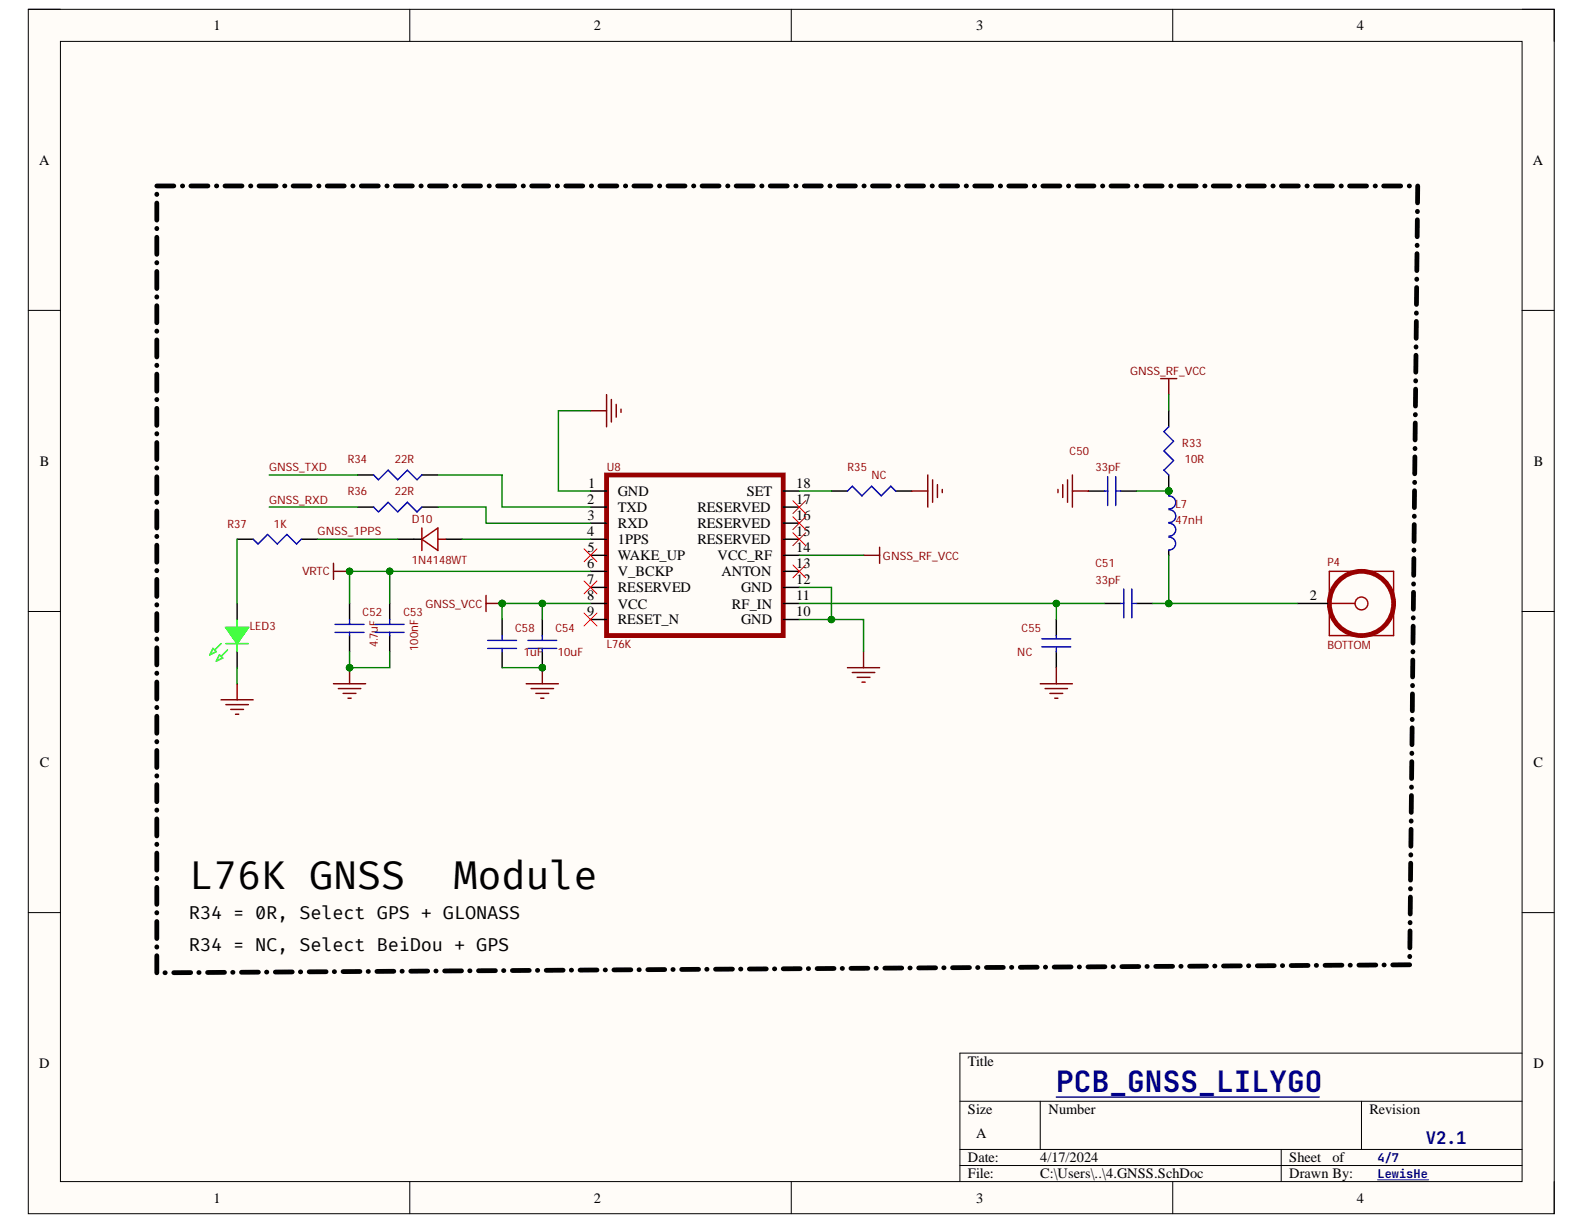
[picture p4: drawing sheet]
<svg xmlns="http://www.w3.org/2000/svg" width="279mm" height="216mm" viewBox="0 0 279 216" stroke-linecap="round" stroke-linejoin="round" font-family="sans-serif">
<defs><g id="words">
<g font-size="6.9">
<text x="33.3" y="156.7">L76K GNSS</text>
<text x="80" y="156.7">Module</text>
</g>
<text font-size="5.2" fill="#000080" x="186.3" y="192.7">PCB_GNSS_LILYGO</text>
<g font-size="3.2">
<text x="33.3" y="162.1">R34 = 0R, Select GPS + GLONASS</text>
<text x="33.3" y="167.7">R34 = NC, Select BeiDou + GPS</text>
</g>
<text font-size="3" fill="#000080" x="251.5" y="201.8">V2.1</text>
<g font-size="2.5">
<text x="37.6" y="5.3">1</text>
<text x="104.7" y="5.3">2</text>
<text x="172.2" y="5.3">3</text>
<text x="239.3" y="5.3">4</text>
<text x="6.9" y="29">A</text>
<text x="270.4" y="29">A</text>
<text x="7" y="82.1">B</text>
<text x="270.6" y="82.1">B</text>
<text x="103.6" y="88.9">2</text>
<text x="103.7" y="86">1</text>
<text x="109" y="87.5">GND</text>
<text x="131.7" y="87.5">SET</text>
<text x="140.4" y="88.9">17</text>
<text x="140.4" y="86">18</text>
<text x="103.6" y="94.6">4</text>
<text x="103.6" y="91.7">3</text>
<text x="109" y="90.3">TXD</text>
<text x="109" y="93.1">RXD</text>
<text x="123" y="93.1">RESERVED</text>
<text x="123" y="90.3">RESERVED</text>
<text x="140.4" y="94.6">15</text>
<text x="140.4" y="91.7">16</text>
<text x="103.6" y="100.2">6</text>
<text x="103.6" y="97.4">5</text>
<text x="109" y="96">1PPS</text>
<text x="109" y="98.8">WAKE_UP</text>
<text x="109" y="101.7">V_BCKP</text>
<text x="123" y="96">RESERVED</text>
<text x="126.6" y="98.8">VCC_RF</text>
<text x="127.2" y="101.7">ANTON</text>
<text x="140.4" y="100.2">13</text>
<text x="140.4" y="97.4">14</text>
<text x="103.6" y="103">7</text>
<text x="103.6" y="105.9">8</text>
<text x="109" y="104.5">RESERVED</text>
<text x="109" y="107.3">VCC</text>
<text x="129.1" y="107.3">RF_IN</text>
<text x="130.7" y="104.5">GND</text>
<text x="140.4" y="105.9">11</text>
<text x="140.4" y="103">12</text>
<text x="231" y="105.9">2</text>
<text x="103.6" y="108.7">9</text>
<text x="109" y="110.1">RESET_N</text>
<text x="130.7" y="110.1">GND</text>
<text x="140.4" y="108.7">10</text>
<text x="7" y="135.3">C</text>
<text x="270.5" y="135.3">C</text>
<text x="6.9" y="188.4">D</text>
<text x="170.7" y="188">Title</text>
<text x="270.5" y="188.4">D</text>
<text x="170.7" y="196.5">Size</text>
<text x="184.9" y="196.5">Number</text>
<text x="241.5" y="196.5">Revision</text>
<text x="172.2" y="200.8">A</text>
<text x="170.7" y="205">Date:</text>
<text x="170.7" y="207.8">File:</text>
<text x="183.5" y="205">4/17/2024</text>
<text x="183.5" y="207.8">C:\Users\..\4.GNSS.SchDoc</text>
<text x="227.4" y="205">Sheet</text>
<text x="227.4" y="207.8">Drawn By:</text>
<text x="235" y="205">of</text>
<text x="37.6" y="212.1">1</text>
<text x="104.7" y="212.1">2</text>
<text x="172.2" y="212.1">3</text>
<text x="239.3" y="212.1">4</text>
</g>
<g font-size="2.1" fill="#000080">
<text x="243" y="205">4/7</text>
<text x="243" y="207.7">LewisHe</text>
</g>
<g font-size="2" fill="#800000">
<text x="199.3" y="66.2">GNSS_RF_VCC</text>
<text x="53.3" y="101.5">VRTC</text>
<text x="155.8" y="98.7">GNSS_RF_VCC</text>
<text x="75" y="107.2">GNSS_VCC</text>
</g>
<g font-size="2" fill="#980000">
<text x="47.5" y="83.2">GNSS_TXD</text>
<text x="61.3" y="81.7">R34</text>
<text x="69.6" y="81.7">22R</text>
<text x="107" y="83.2">U8</text>
<text x="149.5" y="83.2">R35</text>
<text x="188.7" y="80.3">C50</text>
<text x="193.2" y="83.2">33pF</text>
<text x="208.5" y="78.8">R33</text>
<text x="209" y="81.7">10R</text>
<text x="47.5" y="88.8">GNSS_RXD</text>
<text x="61.3" y="87.4">R36</text>
<text x="69.6" y="87.4">22R</text>
<text x="153.7" y="84.5">NC</text>
<text x="207.4" y="89.7">L7</text>
<text x="40.1" y="93">R37</text>
<text x="48.3" y="93">1K</text>
<text x="56" y="94.4">GNSS_1PPS</text>
<text x="72.7" y="92.2">D10</text>
<text x="207.4" y="92.5">47nH</text>
<text x="72.7" y="99.6">1N4148WT</text>
<text x="193.2" y="100.1">C51</text>
<text x="234.2" y="99.8">P4</text>
<text x="193.2" y="102.9">33pF</text>
<text x="44.1" y="111.1">LED3</text>
<text x="64" y="108.6">C52</text>
<text x="71.1" y="108.6">C53</text>
<text x="90.9" y="111.4">C58</text>
<text x="98" y="111.4">C54</text>
<text x="180.2" y="111.4">C55</text>
<text x="66.7" y="114.2" transform="rotate(-90 66.7 114.2)">4.7uF</text>
<text x="73.8" y="114.8" transform="rotate(-90 73.8 114.8)">100nF</text>
<text x="92.4" y="115.7">1uF</text>
<text x="98.4" y="115.7">10uF</text>
<text x="107" y="114.3">L76K</text>
<text x="179.4" y="115.7">NC</text>
<text x="234.2" y="114.5">BOTTOM</text>
</g>
</g></defs>
<path d="M5 1.6h269.1v212.5h-269.1z" fill-rule="evenodd" fill="#fffcf8"/>
<path d="M5 1.6h269.1v212.5h-269.1z" fill="none" stroke="#000" stroke-width=".18"/>
<path d="M10.7 7.3h257.8v201.1h-257.8z" fill-rule="evenodd" fill="#fffcf8"/>
<g fill="none" stroke="#000" stroke-width=".18">
<path d="M5 1.6h5.7M10.7 7.3h257.8v201.1h-257.8zM72.3 1.6v5.7M139.6 1.6v5.7M206.9 1.6v5.7M268.5 1.6h5.6v5.7M5 54.7h5.7M268.5 54.8h5.6M5 107.9h5.7M268.5 107.9h5.6M5 161h5.7M268.5 161h5.6"/>
<path d="M169.3 194.3h99.2M183.5 194.3v8.5M240.1 194.3v8.5M268.5 185.8h-99.2v22.6M72.3 208.4v5.7M139.6 208.4v5.7M169.3 202.8h99.2M169.3 205.6h99.2M206.9 208.4v5.7M226 202.8v5.6M274.1 208.4v5.7"/>
</g>
<g fill="none" stroke="#980000" stroke-width=".85">
<path d="M107 83.8h31.2v28.3h-31.2z"/>
<circle cx="240.1" cy="106.4" r="5.7"/>
</g>
<g fill="none" stroke="#000" stroke-width=".25">
<path d="M104.2 86.6h2.8M104.2 89.4h2.8M104.2 92.3h2.8M104.2 95.1h2.8M104.2 97.9h2.8M138.2 86.6h2.8M138.2 89.4h2.8M138.2 92.3h2.8M138.2 95.1h2.8M138.2 97.9h2.8M104.2 100.8h2.8M104.2 103.6h2.8"/>
<path d="M104.2 106.4h2.8M104.2 109.3h2.8M138.2 100.8h2.8M138.2 103.6h2.8M138.2 106.4h2.8M138.2 109.3h2.8M186.3 109.3v2.8M186.3 114.9v2.9M194.8 106.4h2.8M200.5 106.4h2.8M228.8 106.4h5.7"/>
</g>
<path d="M183.8 114.1h5.1M183.8 112.7h5.1M186.3 112.1v.6M186.3 114.1v.8M197.6 106.4h.6M198.2 103.9v5.1M199.6 106.4h.9M199.6 103.9v5.1" fill="none" stroke="#000bff" stroke-width=".25"/>
<g fill="none" stroke="#980000" stroke-width=".25">
<path d="M234.5 100.8h11.3v11.3h-11.3zM234.5 106.4h4.5"/>
<circle cx="240.1" cy="106.4" r="1.13"/>
</g>
<g fill="none" stroke="#800000" stroke-width=".25">
<path d="M104.2 72.5h2.8M107 69.6v5.7M107.8 70.5v3.9M108.7 71.3v2.3M109.5 72.2v.5M204.7 66.8h2.9M206.2 66.8v2.8M152.3 97.9h2.9M155.2 96.5v2.9M85.7 105v2.9M85.7 106.4h2.9M149.5 117.8h5.7"/>
<path d="M150.3 118.6h4M151.2 119.5h2.3M152.3 114.9v2.9M152 120.3h.6"/>
</g>
<g fill="none" stroke="#f00" stroke-width=".18">
<path d="M103 96.8l2.3 2.3M105.3 96.8l-2.3 2.3M139.9 88.3l2.2 2.3M139.9 91.1l2.2 2.3M139.9 94l2.2 2.2M139.9 99.6l2.2 2.3M142.1 88.3l-2.2 2.3M142.1 91.1l-2.2 2.3M142.1 94l-2.2 2.2M142.1 99.6l-2.2 2.3M103 102.5l2.3 2.2M103 108.1l2.3 2.3"/>
<path d="M105.3 102.5l-2.3 2.2M105.3 108.1l-2.3 2.3"/>
</g>
<circle cx="88.6" cy="106.4" r=".57" fill="#007f00"/>
<circle cx="88.6" cy="106.4" r=".57" fill="none" stroke="#007f00" stroke-width=".18"/>
<circle cx="95.7" cy="117.8" r=".57" fill="#007f00"/>
<circle cx="95.7" cy="117.8" r=".57" fill="none" stroke="#007f00" stroke-width=".18"/>
<path d="M95.7 114.9v2.9" fill="none" stroke="#000" stroke-width=".25"/>
<circle cx="95.7" cy="117.8" r=".57" fill="#007f00"/>
<circle cx="95.7" cy="117.8" r=".57" fill="none" stroke="#007f00" stroke-width=".18"/>
<path d="M95.7 109.3v2.8" fill="none" stroke="#000" stroke-width=".25"/>
<path d="M93.1 113h5.1M93.1 114.4h5.1M95.7 112.1v.9M95.7 114.4v.5" fill="none" stroke="#000bff" stroke-width=".25"/>
<path d="M95.7 117.8v2.8M92.8 120.6h5.7M93.7 121.5h3.9M94.5 122.3h2.3M95.4 123.2h.5" fill="none" stroke="#800000" stroke-width=".25"/>
<circle cx="95.7" cy="117.8" r=".57" fill="#007f00"/>
<circle cx="95.7" cy="117.8" r=".57" fill="none" stroke="#007f00" stroke-width=".18"/>
<path d="M146.7 86.6h2.8M158 86.6h2.8M192 86.6h2.8M197.6 86.6h2.9M61.7 106.4v2.9M61.7 112.1v2.8" fill="none" stroke="#000" stroke-width=".25"/>
<path d="M149.5 86.6l.8-.8 1.7 1.7 1.7-1.7 1.7 1.7 1.7-1.7 .9 .8" fill="none" stroke="#00f" stroke-width=".25"/>
<g fill="none" stroke="#800000" stroke-width=".25">
<path d="M160.8 86.6h2.9M163.7 83.8v5.6M164.5 84.6v4M165.4 85.5v2.3M166.2 86.3v.6M186.6 86.3v.6M187.5 85.5v2.3M188.3 84.6v4M189.2 86.6h2.8M189.2 83.8v5.7M61.7 117.8v2.8M58.8 120.6h5.7"/>
<path d="M59.7 121.5h3.9M60.5 122.3h2.3M61.4 123.2h.5"/>
</g>
<path d="M194.8 86.6h.6M195.4 84.1v5.1M196.8 86.6h.8M196.8 84.1v5.1M59.1 110.1h5.1M59.1 111.5h5.1M61.7 109.3v.8M61.7 111.5v.6" fill="none" stroke="#000bff" stroke-width=".25"/>
<circle cx="61.7" cy="117.8" r=".57" fill="#007f00"/>
<circle cx="61.7" cy="117.8" r=".57" fill="none" stroke="#007f00" stroke-width=".18"/>
<path d="M68.7 106.4v2.9M68.7 112.1v2.8" fill="none" stroke="#000" stroke-width=".25"/>
<path d="M66.2 110.1h5.1M66.2 111.5h5.1M68.7 109.3v.8M68.7 111.5v.6" fill="none" stroke="#000bff" stroke-width=".25"/>
<path d="M58.8 99.4v2.8M58.8 100.8h2.9" fill="none" stroke="#800000" stroke-width=".25"/>
<circle cx="61.7" cy="100.8" r=".57" fill="#007f00"/>
<circle cx="61.7" cy="100.8" r=".57" fill="none" stroke="#007f00" stroke-width=".18"/>
<circle cx="206.2" cy="86.6" r=".57" fill="#007f00"/>
<circle cx="206.2" cy="86.6" r=".57" fill="none" stroke="#007f00" stroke-width=".18"/>
<path d="M206.2 86.6v.9M206.2 97.1v.8" fill="none" stroke="#000" stroke-width=".25"/>
<circle cx="206.2" cy="86.6" r=".57" fill="#007f00"/>
<circle cx="206.2" cy="86.6" r=".57" fill="none" stroke="#007f00" stroke-width=".18"/>
<path d="M206.2 87.5a1.13 1.13 0 0 1 1.2 1.1 1.13 1.13 0 0 1-1.2 1.2M206.2 89.9a1.13 1.13 0 0 1 1.2 1.1 1.13 1.13 0 0 1-1.2 1.2M206.2 92.3a1.13 1.13 0 0 1 1.2 1.1 1.13 1.13 0 0 1-1.2 1.2M206.2 94.7a1.13 1.13 0 0 1 1.2 1.2 1.13 1.13 0 0 1-1.2 1.1" fill="none" stroke="#00f" stroke-width=".25"/>
<circle cx="206.2" cy="86.6" r=".57" fill="#007f00"/>
<circle cx="206.2" cy="86.6" r=".57" fill="none" stroke="#007f00" stroke-width=".18"/>
<path d="M206.2 72.5v2.8M206.2 83.8v2.8" fill="none" stroke="#000" stroke-width=".25"/>
<circle cx="206.2" cy="86.6" r=".57" fill="#007f00"/>
<circle cx="206.2" cy="86.6" r=".57" fill="none" stroke="#007f00" stroke-width=".18"/>
<path d="M206.2 75.3l-.9 .8 1.7 1.7-1.7 1.7 1.7 1.7-1.7 1.7 .9 .9" fill="none" stroke="#000bff" stroke-width=".25"/>
<path d="M186.3 193.5h46.4" fill="none" stroke="#000080" stroke-width=".25"/>
<path d="M243 208.1h9" fill="none" stroke="#000080" stroke-width=".18"/>
<path d="M41.8 95.1h2.9M53.2 95.1h2.8M63.1 83.8h2.8M63.1 89.4h2.8M74.4 83.8h2.8M74.4 89.4h2.8M41.8 106.4v2.9M41.8 114.9v2.9" fill="none" stroke="#000" stroke-width=".25"/>
<path d="M44.7 95.1l.8 .9 1.7-1.7 1.7 1.7 1.7-1.7 1.7 1.7 .9-.9M65.9 83.8l.9 .8 1.7-1.7 1.7 1.7 1.7-1.7 1.7 1.7 .8-.8M65.9 89.4l.9 .9 1.7-1.7 1.7 1.7 1.7-1.7 1.7 1.7 .8-.9" fill="none" stroke="#00f" stroke-width=".25"/>
<g fill="none" stroke="#000" stroke-width=".85">
<path d="M27.7 34.2v.1M27.7 35.8v3M27.7 32.8h3M32.2 32.8h.1M33.7 32.8h3M38.2 32.8h.1M39.7 32.8h3M44.2 32.8h.1M45.7 32.8h3M50.2 32.8h.1M51.7 32.8h3M56.2 32.8h.1"/>
<path d="M57.7 32.8h3M62.2 32.8h.1M63.7 32.8h3M68.2 32.8h.1M69.7 32.8h3M74.2 32.8h.1M75.7 32.8h3.1M80.3 32.8h.1M81.8 32.8h3M86.3 32.8h.1M87.8 32.8h3M92.3 32.8h.1"/>
<path d="M93.8 32.8h3M98.3 32.8h.1M99.8 32.8h3M104.3 32.8h.1M105.8 32.8h3M110.3 32.8h.1M111.8 32.8h3M116.3 32.8h.1M117.8 32.8h3M122.3 32.8h.1M123.8 32.8h3M128.3 32.8h.1"/>
<path d="M129.8 32.8h3M134.4 32.8h.1M135.9 32.8h3M140.4 32.8h.1M141.9 32.8h3M146.4 32.8h.1M147.9 32.8h3M152.4 32.8h.1M153.9 32.8h3M158.4 32.8h.1M159.9 32.8h3M164.4 32.8h.1"/>
<path d="M165.9 32.8h3M170.4 32.8h.1M171.9 32.8h3M176.4 32.8h.1M177.9 32.8h3M182.4 32.8h.1M183.9 32.8h3.1M188.5 32.8h.1M190 32.8h3M194.5 32.8h.1M196 32.8h3M200.5 32.8h.1"/>
<path d="M202 32.8h3M206.5 32.8h.1M208 32.8h3M212.5 32.8h.1M214 32.8h3M218.5 32.8h.1M220 32.8h3M224.5 32.8h.1M226 32.8h3M230.5 32.8h.1M232 32.8h3M236.5 32.8h.1"/>
<path d="M238 32.8h3M242.6 32.8h.1M244.1 32.8h3M248.6 32.8h.1M250 38.8v3M250 37.3h.1M250.1 32.8l-.1 3M27.7 40.3h.1M27.7 41.8v3.1M27.7 46.3v.1M27.7 47.9v3M27.7 52.3v.1"/>
<path d="M27.7 53.9v3M27.7 58.4h.1M27.7 60v3M249.8 56.7v3M249.8 55.2v.1M249.9 50.7l-.1 3M249.9 49.2v.1M249.9 44.7v3M250 43.2v.1M27.7 64.4v.1M27.7 66v3M27.7 70.5h.1"/>
<path d="M27.7 72v3M27.7 76.5h.1M27.7 78.1v3M249.6 79.1h.1M249.6 74.6v3M249.7 73.1l-.1 .1M249.7 68.6v3M249.7 67.1v.1M249.8 62.7l-.1 3M249.8 61.2h.1M27.7 82.5v.1M27.7 84.1v3"/>
<path d="M27.7 88.6h.1M27.7 90.1v3M27.7 94.6h.1M27.7 96.2v3M249.4 98.5v3M249.4 97v.1M249.5 92.5l-.1 3M249.5 91v.1M249.5 86.6v2.9M249.5 85.1h.1M249.6 80.6l-.1 3M27.7 100.6v.1"/>
<path d="M27.7 102.2v3M27.7 106.7h.1M27.7 108.2v3M27.7 112.7v.1M27.7 114.3v3M27.7 118.7v.1M249.2 116.4v3M249.2 114.9v.1M249.3 110.5l-.1 2.9M249.3 109h.1M249.3 104.5v3M249.3 103h.1"/>
<path d="M27.7 120.3v3M27.7 124.8h.1M27.7 126.3v3M27.7 130.8v.1M27.7 132.4v3M27.7 136.8v.1M27.7 138.4v3M249 138.8v.1M249 134.3v3M249 132.8v.1M249.1 128.4v3M249.1 126.9h.1"/>
<path d="M249.1 122.4v3M249.2 120.9v.1M27.7 142.9h.1M27.7 144.4v3.1M27.7 148.9v.1M27.7 150.5v3M27.7 154.9v.1M27.7 156.5v3M248.8 158.2l-.1 3M248.8 156.7v.1M248.8 152.3v2.9M248.9 150.8h.1"/>
<path d="M248.9 146.3v3M248.9 144.8v.1M249 140.3l-.1 3M27.7 161h.1M27.7 162.5v3.1M27.7 167v.1M27.7 168.6v3M29.1 171.6h.1M33.6 171.6h-3M35.1 171.5h.1M39.6 171.5h-3M41 171.5h.1"/>
<path d="M45.6 171.5h-3M47 171.5h.1M51.5 171.4l-2.9 .1M53 171.4h.1M57.5 171.4h-3M59 171.4h.1M63.5 171.4h-3M64.9 171.4h.1M69.5 171.3h-3M70.9 171.3h.1M75.4 171.3h-2.9M76.9 171.3h.1"/>
<path d="M81.4 171.2l-3 .1M82.8 171.2h.1M87.4 171.2h-3M88.8 171.2h.1M93.4 171.2h-3M94.9 171.2h-.1M99.3 171.1l-3 .1M100.8 171.1h.1M105.3 171.1h-3M106.7 171.1h.1M111.3 171.1h-3M112.7 171h.1"/>
<path d="M117.3 171h-3M118.7 171h.1M123.2 171h-3M124.7 171h.1M129.2 170.9l-3 .1M130.6 170.9h.1M135.2 170.9h-3M136.6 170.9h.1M141.1 170.9h-2.9M142.6 170.9h.1M147.1 170.8h-3M148.5 170.8h.1"/>
<path d="M153.1 170.8h-3M154.5 170.8h.1M159.1 170.8h-3M160.5 170.7h.1M165 170.7h-3M166.5 170.7h.1M171 170.7h-3M172.4 170.7h.1M177 170.6l-3 .1M178.4 170.6h.1M182.9 170.6h-2.9M184.4 170.6h.1"/>
<path d="M188.9 170.6h-3M190.4 170.6h.1M194.9 170.5h-3M196.3 170.5h.1M200.9 170.5h-3M202.3 170.5h.1M206.8 170.5h-2.9M208.3 170.4h.1M212.8 170.4h-3M214.3 170.4h.1M218.8 170.4h-3M220.2 170.4h.1"/>
<path d="M224.8 170.3l-3 .1M226.2 170.3h.1M230.7 170.3h-3M232.2 170.3h.1M236.7 170.3h-3M238.1 170.3h.1M242.7 170.2h-3M244.1 170.2h.1M248.7 170.2h-3M248.7 168.7h.1M248.7 164.2v3M248.7 162.7v.1"/>
</g>
<path d="M39 123.4h5.7M39.8 124.3h4M40.7 125.1h2.3M41.5 126h.6M41.8 120.6v2.8" fill="none" stroke="#800000" stroke-width=".25"/>
<path d="M37.6 114.4l.5 .5-1.1 .6zM38.7 115.5l.6 .6-1.2 .5zM39 113.5l-1.1 1.2M39.8 113.5h4M39.8 110.7h4l-2 2.8zM40.1 114.7l-1.1 1.1M41.8 109.3v1.4M41.8 113.5v1.4" fill="none" stroke="#0f0" stroke-width=".25"/>
<path d="M39.8 110.7h4l-2 2.8z" fill="#0f0"/>
<path d="M39.8 110.7h4l-2 2.8z" fill="none" stroke="#0f0" stroke-width=".25"/>
<path d="M70.2 95.1h4.2M78.7 95.1h2.8M88.6 109.3v2.8M88.6 114.9v2.9" fill="none" stroke="#000" stroke-width=".25"/>
<path d="M74.4 93.1v4M74.4 95.1l2.8-2v4zM77.2 95.1h1.5" fill="none" stroke="#980000" stroke-width=".25"/>
<path d="M86 113h5.1M86 114.4h5.1M88.6 112.1v.9M88.6 114.4v.5" fill="none" stroke="#000bff" stroke-width=".25"/>
<path d="M186.3 106.4v2.9" fill="none" stroke="#007f00" stroke-width=".25"/>
<circle cx="186.3" cy="106.4" r=".57" fill="#007f00"/>
<circle cx="186.3" cy="106.4" r=".57" fill="none" stroke="#007f00" stroke-width=".18"/>
<path d="M141 103.6h5.7v5.7" fill="none" stroke="#007f00" stroke-width=".25"/>
<circle cx="146.7" cy="109.3" r=".57" fill="#007f00"/>
<circle cx="146.7" cy="109.3" r=".57" fill="none" stroke="#007f00" stroke-width=".18"/>
<path d="M141 97.9h11.3M61.7 114.9v2.9" fill="none" stroke="#007f00" stroke-width=".25"/>
<circle cx="61.7" cy="117.8" r=".57" fill="#007f00"/>
<circle cx="61.7" cy="117.8" r=".57" fill="none" stroke="#007f00" stroke-width=".18"/>
<path d="M68.7 114.9v2.9h-7" fill="none" stroke="#007f00" stroke-width=".25"/>
<circle cx="61.7" cy="117.8" r=".57" fill="#007f00"/>
<circle cx="61.7" cy="117.8" r=".57" fill="none" stroke="#007f00" stroke-width=".18"/>
<path d="M141 109.3h11.3v5.6" fill="none" stroke="#007f00" stroke-width=".25"/>
<circle cx="146.7" cy="109.3" r=".57" fill="#007f00"/>
<circle cx="146.7" cy="109.3" r=".57" fill="none" stroke="#007f00" stroke-width=".18"/>
<path d="M141 106.4h53.8" fill="none" stroke="#007f00" stroke-width=".25"/>
<circle cx="186.3" cy="106.4" r=".57" fill="#007f00"/>
<circle cx="186.3" cy="106.4" r=".57" fill="none" stroke="#007f00" stroke-width=".18"/>
<path d="M206.2 69.6v2.9M200.5 86.6h5.7" fill="none" stroke="#007f00" stroke-width=".25"/>
<circle cx="206.2" cy="86.6" r=".57" fill="#007f00"/>
<circle cx="206.2" cy="86.6" r=".57" fill="none" stroke="#007f00" stroke-width=".18"/>
<path d="M104.2 72.5h-5.7v14.1h5.7M41.8 95.1v11.3M47.5 83.8h15.6M47.5 89.4h15.6M77.2 83.8h11.4v5.6h15.6M77.2 89.4h8.5v2.9h18.5M141 86.6h5.7M41.8 117.8v2.8M203.3 106.4h25.5" fill="none" stroke="#007f00" stroke-width=".25"/>
<circle cx="206.2" cy="106.4" r=".57" fill="#007f00"/>
<circle cx="206.2" cy="106.4" r=".57" fill="none" stroke="#007f00" stroke-width=".18"/>
<path d="M206.2 97.9v8.5" fill="none" stroke="#007f00" stroke-width=".25"/>
<circle cx="206.2" cy="106.4" r=".57" fill="#007f00"/>
<circle cx="206.2" cy="106.4" r=".57" fill="none" stroke="#007f00" stroke-width=".18"/>
<path d="M56 95.1h14.2M81.5 95.1h22.7M95.7 106.4v2.9" fill="none" stroke="#007f00" stroke-width=".25"/>
<circle cx="95.7" cy="106.4" r=".57" fill="#007f00"/>
<circle cx="95.7" cy="106.4" r=".57" fill="none" stroke="#007f00" stroke-width=".18"/>
<path d="M104.2 100.8h-42.5v5.6" fill="none" stroke="#007f00" stroke-width=".25"/>
<circle cx="61.7" cy="100.8" r=".57" fill="#007f00"/>
<circle cx="61.7" cy="100.8" r=".57" fill="none" stroke="#007f00" stroke-width=".18"/>
<circle cx="68.7" cy="100.8" r=".57" fill="#007f00"/>
<circle cx="68.7" cy="100.8" r=".57" fill="none" stroke="#007f00" stroke-width=".18"/>
<path d="M68.7 100.8v5.6" fill="none" stroke="#007f00" stroke-width=".25"/>
<circle cx="68.7" cy="100.8" r=".57" fill="#007f00"/>
<circle cx="68.7" cy="100.8" r=".57" fill="none" stroke="#007f00" stroke-width=".18"/>
<path d="M88.6 106.4h15.6" fill="none" stroke="#007f00" stroke-width=".25"/>
<circle cx="88.6" cy="106.4" r=".57" fill="#007f00"/>
<circle cx="88.6" cy="106.4" r=".57" fill="none" stroke="#007f00" stroke-width=".18"/>
<circle cx="95.7" cy="106.4" r=".57" fill="#007f00"/>
<circle cx="95.7" cy="106.4" r=".57" fill="none" stroke="#007f00" stroke-width=".18"/>
<path d="M88.6 106.4v2.9" fill="none" stroke="#007f00" stroke-width=".25"/>
<circle cx="88.6" cy="106.4" r=".57" fill="#007f00"/>
<circle cx="88.6" cy="106.4" r=".57" fill="none" stroke="#007f00" stroke-width=".18"/>
<path d="M88.6 117.8h7.1" fill="none" stroke="#007f00" stroke-width=".25"/>
<circle cx="95.7" cy="117.8" r=".57" fill="#007f00"/>
<circle cx="95.7" cy="117.8" r=".57" fill="none" stroke="#007f00" stroke-width=".18"/>
<path d="M186.3 117.8v2.8M183.5 120.6h5.7M184.3 121.5h4M185.2 122.3h2.3M186 123.2h.6" fill="none" stroke="#800000" stroke-width=".25"/>
<use href="#words"/>
</svg>
